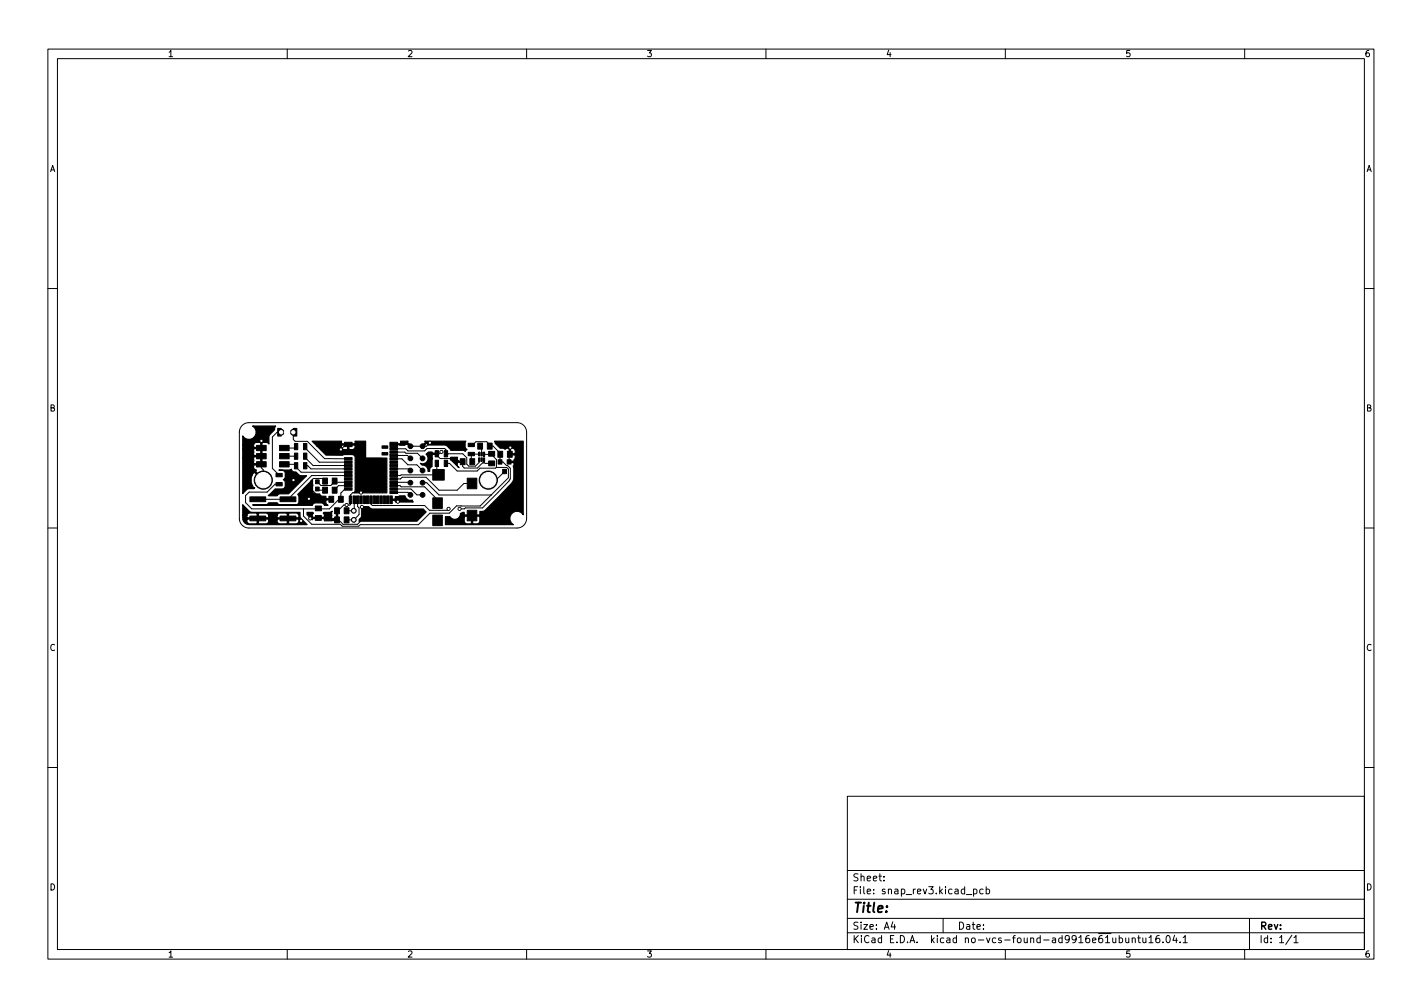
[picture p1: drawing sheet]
<svg xmlns="http://www.w3.org/2000/svg" width="297mm" height="210mm" viewBox="0 0 297 210" stroke-linecap="round" stroke-linejoin="round" font-family="sans-serif">
<defs><g id="words">
<text font-size="2.8" x="178" y="190.6">Title:</text>
<g font-size="2.1">
<text x="178" y="184">Sheet:</text>
<text x="178" y="186.7">File: snap_rev3.kicad_pcb</text>
<text x="178" y="196.9">KiCad E.D.A. kicad no-vcs-found-ad9916e61ubuntu16.04.1</text>
<text x="178" y="194.1">Size: A4</text>
<text x="200" y="194.1">Date:</text>
<text x="263" y="194.1">Rev:</text>
<text x="263" y="196.9">Id: 1/1</text>
</g>
<g font-size="1.8">
<text x="35" y="11.9">1</text>
<text x="85" y="11.9">2</text>
<text x="135" y="11.9">3</text>
<text x="185" y="11.9">4</text>
<text x="235" y="11.9">5</text>
<text x="285" y="11.9">6</text>
<text x="10.3" y="35.9">A</text>
<text x="285.3" y="35.9">A</text>
<text x="10.3" y="85.9">B</text>
<text x="285.3" y="85.9">B</text>
<text x="10.3" y="135.9">C</text>
<text x="285.3" y="135.9">C</text>
<text x="10.3" y="185.9">D</text>
<text x="285.3" y="185.9">D</text>
<text x="35" y="199.9">1</text>
<text x="85" y="199.9">2</text>
<text x="135" y="199.9">3</text>
<text x="185" y="199.9">4</text>
<text x="235" y="199.9">5</text>
<text x="285" y="199.9">6</text>
</g>
</g></defs>
<g fill="none" stroke="#000" stroke-width=".21">
<path d="M10 10.2h277v190.1h-277zM12 12.2h273v186.1h-273zM60 10.2v2M110 10.2v2M160 10.2v2M210 10.2v2M260 10.2v2M10 60.2h2M285 60.2h2M50.6 88.8l.6-.4 .8-.2h56a2 2 0 0 1 2 2v18a2 2 0 0 1-2 2h-56a2 2 0 0 1-2-2v-18l.2-.8zM54.6 92v5.7l.4 .4v2.1M58.7 90.2h-.8l-1 1v6.6l1.4 1.4"/>
<path d="M59.4 96.9h2.2l.3 .3v.3l1 1.1h9.8M59.4 95.2h2.5M61.6 90.2h-.3v1.6l.4 .3h2.5l3.6 3.7h4.9M61.9 93.2l-.3 .3h-2.2M63.7 95.2v.3l1.7 1.7h7.3M63.7 97.2h.6l.7 .7h7.7M63.7 93.2v.3l3 3h6M72.7 99.3h-7.6l-5 4.9h-6.2M72.7 92.8h-.4l-1.1 1M82.3 93.7h2.4l.5 .4h3.5l.5-.5h3.7l.2 .3v.8h3.6l.8 .9v1.3l.4 .4h1.4l.8-.8v-.5M82.3 94.4h2.2l.3 .2h2.4l1.1 1.1M82.3 100h1.4l.3-.4h5l2.7 2.7h3.8l1.4-1.4h1.7"/>
<path d="M82.3 95.1h2.8l.6 .6M82.3 95.8h1.7l1.2 1.2h1.9l1.2 1.2M82.3 97.9h3.1l.3 .3M89.8 92.4l-.7 .8h-3.4l-.3-.4h-3.1M91.3 96.7v2.1l.3 .3h-7.8l-.1 .2h-1.4M92.2 94.3l-.4 .4h-.5v.3l.7 .7h3.3l.7 .7h.7v1l.3 .3h2.7l1.1-1.1 .3-.1M93.1 96.7h.8l1.6 1.6h4.2l.6-.6h3.2l.2-.2M98.4 92.9h.4l.6-.7h2.3l.6 .6v.3h.7l1.5 1.5-.1 1.8h.7l1.5 1.4v2.1l-.3 .5-5.5 5.6h-3.6l-.2 .2h-1M100.1 94.3v.5h-1.7v1.4l.3 .2M100.3 93.1l.3 .3v1.4M101.1 94.3v.6h1.5l.1-.2v.2l1 1v1.6M101.1 96v.5"/>
<path d="M101.1 96.5l.2 .2h1.4M103.7 97.5l2.1 .1 .4 .3v1.8l-5.9 5.9h-4.9l-1.6 1.5h-4l-2.4 2.4h-12.1l-.4 .4h-3.4l-.4-.4h-6l-1.7-1.8v-1.5M105.4 98.4l-1.8 1.8h-1.6M106.6 93.4l-.1 1.4-.1 .2v1.4h.8l.3 .3v5.8l-5.1 5.1h-3.8M10 110.2h2M53.9 108.2h8.5l.5 .5M58.3 101.1h-.9l-1.6 1.6h-3.8l-.7 .8v1.5l1.3 1.2h16.2l2-2h.4v-1.3l.8-.8h.7M64.5 104.1l4.7 .1M64.8 108.2h5.3l.3 .3M66.3 100.6l.7 .8h2.1l.8-1 .2 .3h2.6M66.3 102.1l.3 .2h1.3M67.9 100.4l-.4-.5h-2.1l-.5 .5v1.6l2.2 2.2"/>
<path d="M72.7 101.4h-2l-.8 .9M74 104.3v2.2l-1.6 .1M74.7 104.3v1.4l.3 .3v1.4l-1.1 1.1h-1.5M75.4 102.8h-1.7l-.5 .5v2l-1.4 .1-1.2 1.2h-.2v1.9M75.6 105.8l-.1-.1v2.9l-.8 .9h-3l-1-1h-.3M77.5 104.3v.9l.3 .3h10.9l1 1h3.7l.3-.3M81.7 104.3h1l.4 .4M82.3 100.7l3.4 .1M82.3 102.8h2.9l.5 .5M82.3 102.1h3.5l1.3 1.2h1.2M82.3 101.4h1.2l.3 .2h4.9l2.7 2.7v.7M88.3 100.8h.8l2.6 2.5h10.9"/>
<path d="M96.3 105.6h.1M285 110.2h2M10 160.2h2M177 166.3h108v32h-108zM285 160.2h2M60 198.3v2M110 198.3v2M160 198.3v2M177 194.8h108M177 191.8h108M177 187.8h108M177 181.8h108"/>
<path d="M184.6 183.8v.1M184.6 183v.1M186.5 192.5l-.4 1h1M186.9 193v1M197 191.8v3M201.9 186.8h1.1M203.4 185.7l.4-.1 .3 .3-.2 .7h-.5M203.4 185.6v1.5M205.4 185.7l-.5-.1-.3 .3 .2 .7h.6M206 185.7l.4-.1 .3 .3-.1 .7h-.6M206 185.1v1.5M210 198.3v2"/>
<path d="M233.8 195.9l.4-.1 .3 .3-.1 .7h-.6M235.1 195.8l.1 1h.4l.2-.1M235.8 195.8v1M236.5 196l.2-.2 .4 .1v.9M236.5 195.8v1M237.6 195.8h.6M237.9 195.3v1.3l.3 .2M238.7 195.8l.1 1h.3l.3-.1M239.4 195.8v1M240 195.8l.4-.5v1.5M240 196.8h.9M242.1 195.3l-.4 .1a1.01 1.01 0 0 0 0 1.4l.5-.1 .1-.5-.3-.3-.4 .1-.2 .2"/>
<path d="M242.9 196.7v.1M243.8 195.4l.1-.1a.8 .8 0 0 1 .6 .8 .8 .8 0 0 1-.6 .7 1 1 0 0 1-.1-1.4zM245.4 195.3l-.4 1h.9M245.7 195.8v1M246.5 196.7v.1M247.1 195.8l.5-.5v1.5M247.1 196.8h.9M260 198.3v2M261 191.8v6.5M269.9 195.3l-1.3 1.9M270.3 195.8l.4-.5v1.5M270.3 196.8h.8"/>
</g>
<g fill="#000" stroke="#000" stroke-width=".21">
<path d="M53.6 93h2v1.1h-2zM53.6 94.7h2v1.1h-2zM53.6 96.4h2v1.1h-2zM58 89.4h.7v1.6h-.7zM57.7 98.8h1.3v.7h-1.3zM58.4 96.4h2v1.1h-2zM58.4 94.7h2v1.1h-2zM58.4 93h2v1.1h-2zM61.3 89.4h.7v1.6h-.7zM61.5 94.6h.7v1.3h-.7zM61.5 96.6h.7v1.3h-.7zM61.5 92.6h.7v1.3h-.7z"/>
<path d="M63.4 94.6h.7v1.3h-.7zM63.4 96.6h.7v1.3h-.7zM63.4 92.6h.7v1.3h-.7zM67.4 99.8h1v1.3h-1zM69.4 99.8h1v1.3h-1zM72 99h1.6v.5h-1.6zM72 98.3h1.6v.5h-1.6zM72 97.6h1.6v.5h-1.6zM72 96.9h1.6v.5h-1.6zM72 96.2h1.6v.5h-1.6zM72 92.3h1.6v.9h-1.6zM72 95.5h1.6v.5h-1.6z"/>
<path d="M79.8 94.5h1.2v.5h-1.2zM79.8 93.1h1.2v.5h-1.2zM81.4 92.3h1.6v.9h-1.6zM81.4 93.4h1.6v.5h-1.6zM81.4 94.1h1.6v.5h-1.6zM81.4 94.8h1.6v.5h-1.6zM81.4 95.5h1.6v.5h-1.6zM81.4 96.2h1.6v.5h-1.6zM81.4 96.9h1.6v.5h-1.6zM81.4 97.6h1.6v.5h-1.6zM81.4 98.3h1.6v.5h-1.6zM81.4 99h1.6v.5h-1.6z"/>
<path d="M90.9 96.1h.7v1.3h-.7zM90.9 94.1h.7v1.3h-.7zM92.8 96.1h.7v1.3h-.7zM92.8 94.1h.7v1.3h-.7zM96.1 95.8h1v1.2h-1zM97.8 94.4h1.3v.7h-1.3zM97.8 92.5h1.3v.7h-1.3zM98.1 95.8h1v1.2h-1zM100 94.4h.2v.8h-.2zM100 95.6h.2v.7h-.2zM100.5 94.4h.2v.8h-.2zM100.5 95.6h.2v.7h-.2z"/>
<path d="M99.8 92.5h1v1.3h-1zM101 94.4h.2v.9h-.2zM101 95.6h.2v.7h-.2zM102.1 94.2h1.2v1h-1.2zM102.1 96.2h1.2v1h-1.2zM101.8 92.5h1v1.3h-1zM104 94.2h1v1.3h-1zM104.1 96h.7v.9h-.7zM105 98h.8v.9h-.8zM106 96h.8v.9h-.8zM106 94.2h1v1.3h-1zM52.2 107.7h3.3v1h-3.3z"/>
<path d="M52.2 103.7h3.3v1h-3.3zM57.7 100.7h1.3v.7h-1.3zM58.5 107.7h3.3v1h-3.3zM58.5 103.7h3.3v1h-3.3zM65.9 105.6h1.2v1h-1.2zM65.9 107.6h1.2v1h-1.2zM65.9 101.7h.8v.8h-.8zM65.9 100.2h.8v.8h-.8zM67.4 101.7h1v1.3h-1zM69.4 101.7h1v1.3h-1zM68.7 103.6h1v1.3h-1zM69.9 106h1v1.3h-1z"/>
<path d="M69.9 107.9h1v1.3h-1zM70.7 103.6h1v1.3h-1zM72 101.8h1.6v.5h-1.6zM72 101.1h1.6v.5h-1.6zM72 100.4h1.6v.5h-1.6zM72 99.7h1.6v.5h-1.6zM71.9 106h1v1.3h-1zM71.9 107.9h1v1.3h-1zM73 103.5h.4v1.6h-.4zM73.7 103.5h.6v1.6h-.6zM74.4 103.5h.6v1.6h-.6zM75.1 103.5h.6v1.6h-.6z"/>
<path d="M75.8 103.5h.6v1.6h-.6zM76.6 103.5h.4v1.6h-.4zM77.3 103.5h.4v1.6h-.4zM78 103.5h.4v1.6h-.4zM78.7 103.5h.4v1.6h-.4zM79.4 103.5h.4v1.6h-.4zM80 103.5h.6v1.6h-.6zM80.7 103.5h.6v1.6h-.6zM81.4 99.7h1.6v.5h-1.6zM81.4 100.4h1.6v.5h-1.6zM81.4 101.1h1.6v.5h-1.6zM81.4 101.8h1.6v.5h-1.6z"/>
<path d="M81.4 102.5h1.6v.5h-1.6zM81.4 103.5h.6v1.6h-.6zM90.4 107.5h2v2.2h-2zM90.4 103.9h2v2.2h-2zM90.4 98h2.4v2.2h-2.4zM97.6 106.5h2v2.2h-2zM97.6 99.8h2v2.2h-2z"/>
<circle cx="54.6" cy="92" r=".33"/>
<circle cx="58.7" cy="90.2" r=".6"/>
<circle cx="61.3" cy="90.2" r=".6"/>
<circle cx="71.2" cy="93.8" r=".33"/>
<circle cx="85.7" cy="95.7" r=".5"/>
<circle cx="85.7" cy="93.2" r=".5"/>
<circle cx="85.7" cy="98.2" r=".5"/>
<circle cx="88.3" cy="95.7" r=".5"/>
<circle cx="88.3" cy="93.2" r=".5"/>
<circle cx="88.3" cy="98.2" r=".5"/>
<circle cx="89.8" cy="92.4" r=".32"/>
<circle cx="92.2" cy="94.3" r=".32"/>
<circle cx="106.6" cy="93.4" r=".32"/>
<circle cx="55" cy="100.2" r="1.9"/>
<circle cx="61.3" cy="100.2" r=".33"/>
<circle cx="62.9" cy="108.7" r=".33"/>
<circle cx="64.5" cy="104.1" r=".32"/>
<circle cx="64.8" cy="108.2" r=".32"/>
<circle cx="72.4" cy="105.4" r=".32"/>
<circle cx="73.9" cy="108.5" r=".5"/>
<circle cx="73.9" cy="106.6" r=".5"/>
<circle cx="75.4" cy="102.8" r=".33"/>
<circle cx="75.6" cy="105.8" r=".33"/>
<circle cx="83.1" cy="104.7" r=".32"/>
<circle cx="85.7" cy="100.8" r=".5"/>
<circle cx="85.7" cy="103.3" r=".5"/>
<circle cx="88.3" cy="100.8" r=".5"/>
<circle cx="88.3" cy="103.3" r=".5"/>
<circle cx="93.7" cy="106.2" r=".33"/>
<circle cx="96" cy="106.2" r=".33"/>
<circle cx="102" cy="100.2" r="1.9"/>
</g>
<g fill="#000" stroke="#000" stroke-width=".25">
<path d="M52.8 89h4.8l-.2 .2v.5l-1.2 1.2v1.8l-.5-.3h-.8l-.2 .1v4.6h-1.6a.64 .64 0 0 0 .4 1l-.1 .3 1.8 1.9-.2 .1-1.8-1.8a2.06 2.06 0 0 0 0 3.3l-.1 .1a1.98 1.98 0 0 0-2.4 1.1v-7.6h2.3v1.2l.1 .1h1.4v-1.4l-3.8 .1v-1.7h2.3v1.2l.1 .1h1.4v-1.4l-3.8 .1v-.9h2.3v.4l.1 .1h1.4v-.9l-.2-.1h-.8l-.5 .5h-2.3v-1.9a1.5 1.5 0 0 0 2.4 .3 1.5 1.5 0 0 0-.3-2.3zM58.3 98.1h2.1l.5-.2a.71 .71 0 0 0 .9 .6l.8 .8h1.4l-3.7 3.8h-1.8l-.6 .4-1.8-.1 1.4-1.3h1.5a.65 .65 0 0 0 .6-.7l-.1-.9-.3-.4 .2-.1a1.29 1.29 0 0 0-.2-1.7zM65.2 92.1h6.2l-.1 .4 .2 .2h2.5l.2-.2-.1-.4h2.3v3.5h4.4v7.3h-6.9a1.26 1.26 0 0 0 .3-1.3v-5.6a.89 .89 0 0 0-.4-1h-5.7l-1.9-1.9h5.1a.66 .66 0 0 0 .5 .8h.7l.1-.2v-.8h.3v.8l.1 .2h.7a.58 .58 0 0 0 .3-1l-7.8 .2zM82.1 92.7h1.4l.2-.2-.1-.4h1.6l-.1 .3 .8 .8-.2 .2-.8-.8h-.2l-.1 .4-2.5-.2zM89 94.8l.5-.4h.8l.1 .2h1v.3h-1l-.1 .1 .1 .8-.2 1.7a.8 .8 0 0 0-.4 .9h-.4a1.12 1.12 0 0 0-1.2-1.3l-.4-.4a1.14 1.14 0 0 0 1.5-.4 1.14 1.14 0 0 0-.3-1.5zM94.1 95.5h1.5l-.1 .6 .2 .2h1.1v.2h-1.1l-.2 .2v.4l.4 .5h-.1l-1.7-1.5-.1-.4zM88.7 92.1h8.6l-.1 .2a1.33 1.33 0 0 0 .4 1.5l-.4 .4-.5-.2h-2.6a2.13 2.13 0 0 0-1.2-1.1h-3.5l-.1-.3h-.2l-.8 .8-.2-.2 .8-.8zM102.6 96.6h.2v.3h-.2zM50.7 105.4l1.4 1.4 .5 .2h10.1a1.42 1.42 0 0 0 .2 1.3l1.3 1.2h-12.1a1.24 1.24 0 0 1-1.3-1h.8a.68 .68 0 0 0 .5 .9h1.5l.1-.2v-.8h.3v.8l.1 .2h1.5a.68 .68 0 0 0 .5-.9h1.8a.68 .68 0 0 0 .5 .9h1.5l.1-.2v-.8h.3v.8l.1 .2h1.5a.61 .61 0 0 0 .4-1h-4.3l-.1 .1h-1.8l-.1-.1h-4.3l-.1 .1h-.8l-.1-.9h.9l.1 .5h2v-.8h.3v.8h2l.1-.5h1.8l.1 .5h2v-.8h.3v.8h2a.6 .6 0 0 0-.4-1h-1.5l-.1 .2-.4-.2h-1.5l-.5 .5h-1.8l-.5-.5h-1.5l-.1 .2-.4-.2h-1.5l-.5 .5h-.9zM52.8 105.4h2.7l.6-.4h1.8l.6 .4h3.3a.65 .65 0 0 0 .6-.7v-1l-.2-.5 3.1-3v1.3a1.42 1.42 0 0 0 .4 1.6h1.1l.4 .5h.9l.1 .5h1.1v.3h-1.1l-.1 .1 .1 .7 .3 .3h-.8l-.1-.3-.5-.2-1.5 .1-.3 .4h-12.4zM67.8 100.3h.2v.3h-.2zM64.1 107h1.2l.2 .1a.57 .57 0 0 0-.1 .9h2.2a.57 .57 0 0 0-.1-.9l.2-.1h1.1l.6-.2-.1 .1v1.4l.1 .1h.9v-1.9h.2v2.2h-2.7l-.2-.4h-2.2l-.2 .2-1.1-1.1z"/>
<path d="M75.7 105.8h.7a.94 .94 0 0 1 1.1 .4l10.9 .1 .6 .6-1.9 1.9-12.1 .1v-.4a1.21 1.21 0 0 0 .7-1.1zM81.9 104.2h.5l.2-.1v-.4l2-.2a1.12 1.12 0 0 0 1.5 .9l.2 .4h-3.7l-.2-.3h-.5zM103.3 92.1h6v15.4a1.5 1.5 0 0 0-2.4-.3 1.5 1.5 0 0 0 .3 2.3h-14.2v-1.6h1a1.19 1.19 0 0 0 2 0h1l.1 1.2 .4 .3h.8l.2-.2v-1.4h.2v1.4l.2 .2 1.1-.1 .2-.4v-1l-.1-.1h-3l-.1 .1h-1l.2-.7 .8-.2v.4l.1 .1h3l.1-.1v-.6h.6l.5-.2 5.8-6 .2-.7v-2.1l-.1-.4a.51 .51 0 0 0 0-.8l-1-.1v-.2h1l.4-.7v-.5l-.1-.1h-1.1v-1.3h.2v1h.9l.1-.1v-.5a.61 .61 0 0 0-1-.4h-.2a.57 .57 0 0 0-.9 .1 .92 .92 0 0 0-1-.2l-1.1-1z"/>
</g>
<g fill="#fff" stroke="#fff" stroke-width=".21">
<circle cx="64.5" cy="104.1" r=".12"/>
<circle cx="72.4" cy="105.4" r=".12"/>
<circle cx="92.2" cy="94.3" r=".13"/>
<circle cx="106.6" cy="93.4" r=".12"/>
<circle cx="89.8" cy="92.4" r=".12"/>
<circle cx="83.1" cy="104.7" r=".12"/>
<circle cx="75.4" cy="102.8" r=".13"/>
<circle cx="75.6" cy="105.8" r=".12"/>
<circle cx="54.6" cy="92" r=".12"/>
<circle cx="71.2" cy="93.8" r=".12"/>
<circle cx="61.3" cy="100.2" r=".13"/>
<circle cx="64.8" cy="108.2" r=".12"/>
<circle cx="62.9" cy="108.7" r=".12"/>
<circle cx="96" cy="106.2" r=".12"/>
<circle cx="93.7" cy="106.2" r=".12"/>
<circle cx="73.9" cy="106.6" r=".25"/>
<circle cx="73.9" cy="108.5" r=".25"/>
<circle cx="58.7" cy="90.2" r=".35"/>
<circle cx="61.3" cy="90.2" r=".35"/>
<circle cx="60" cy="90.2" r=".55"/>
<circle cx="52" cy="90.2" r=".85"/>
<circle cx="108" cy="108.2" r=".85"/>
<circle cx="102" cy="100.2" r="1.6"/>
<circle cx="55" cy="100.2" r="1.6"/>
<circle cx="87" cy="104.2" r=".25"/>
<circle cx="87" cy="92.2" r=".5"/>
<circle cx="95" cy="101.2" r=".55"/>
<circle cx="95" cy="107.2" r=".55"/>
</g>
<use href="#words"/>
</svg>
